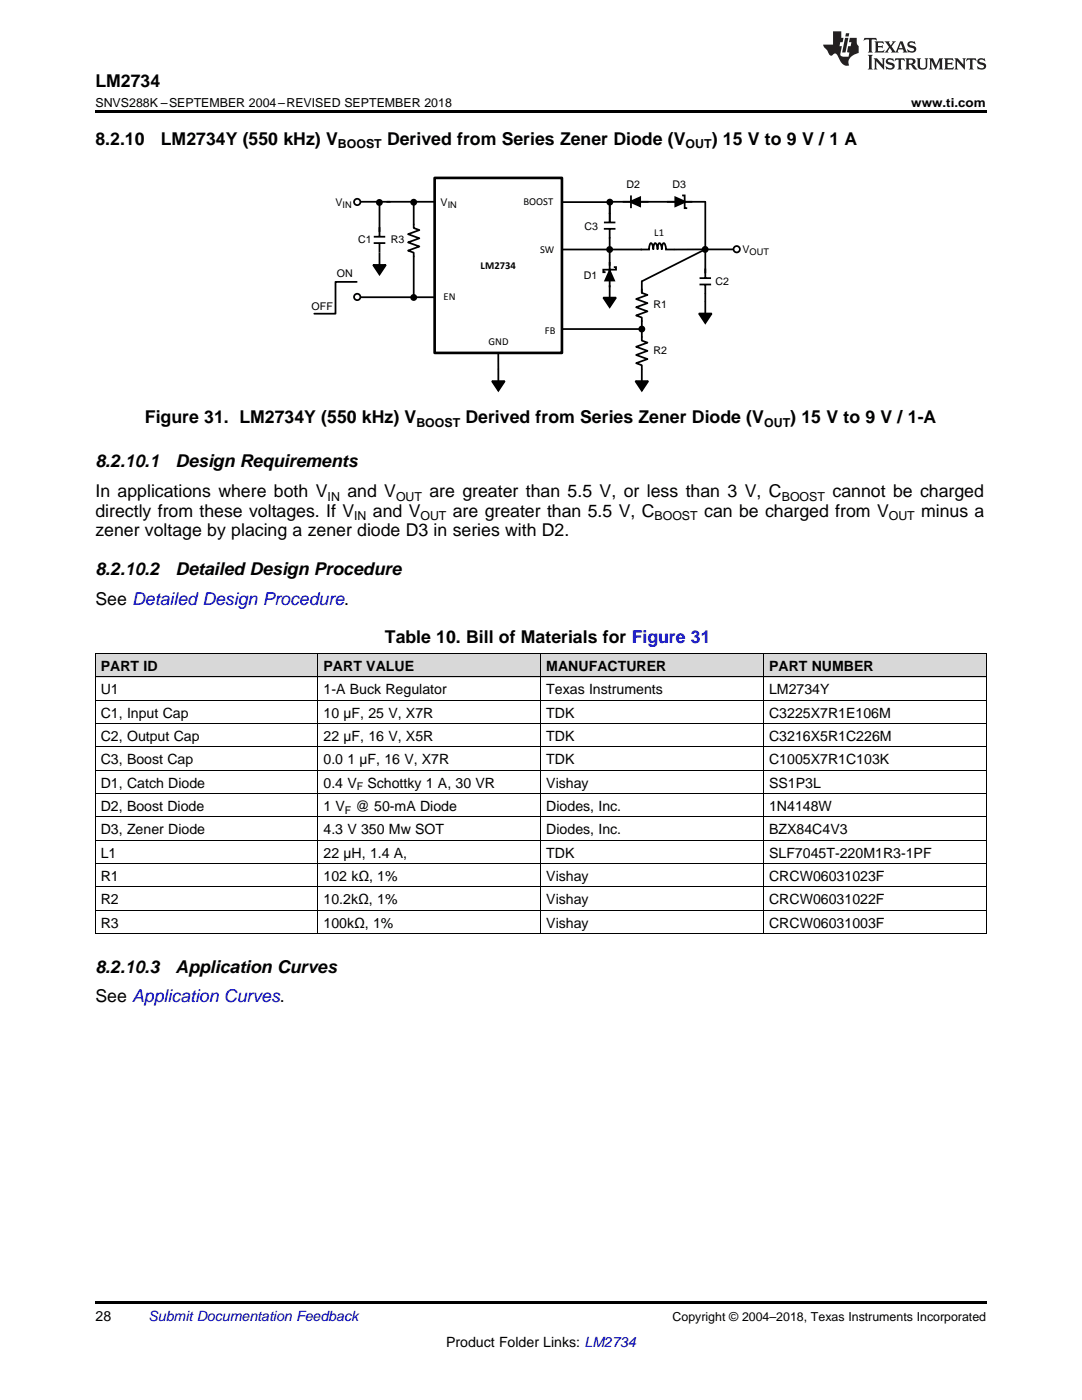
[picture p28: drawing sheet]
<svg xmlns="http://www.w3.org/2000/svg" width="216mm" height="279mm" viewBox="0 0 216 279" stroke-linecap="round" stroke-linejoin="round" font-family="sans-serif">
<defs><g id="words">
<g font-size="3.5">
<text x="19" y="17.3">LM2734</text>
<text x="19" y="28.9">8.2.10</text>
<text x="32.1" y="28.9">LM2734Y (550 kHz) V</text>
<text x="77.2" y="28.9">Derived from Series Zener Diode (V</text>
<text x="142" y="28.9">) 15 V to 9 V / 1 A</text>
<text x="28.9" y="84.5">Figure 31. LM2734Y (550 kHz) V</text>
<text x="92.9" y="84.5">Derived from Series Zener Diode (V</text>
<text x="157.7" y="84.5">) 15 V to 9 V / 1-A</text>
<text x="19" y="93.2">8.2.10.1</text>
<text x="35" y="93.2">Design Requirements</text>
<text x="19" y="99.2">In applications where both V</text>
<text x="69.3" y="99.2">and V</text>
<text x="85.7" y="99.2">are greater than 5.5 V, or less than 3 V, C</text>
<text x="166.1" y="99.2">cannot be charged</text>
<text x="19" y="103.1">directly from these voltages. If V</text>
<text x="19" y="107">zener voltage by placing a zener diode D3 in series with D2.</text>
<text x="74.4" y="103.1">and V</text>
<text x="90.3" y="103.1">are greater than 5.5 V, C</text>
<text x="140.5" y="103.1">can be charged from V</text>
<text x="183.8" y="103.1">minus a</text>
<text x="19" y="114.7">8.2.10.2</text>
<text x="35" y="114.7">Detailed Design Procedure</text>
<text x="19" y="120.7">See Detailed Design Procedure.</text>
<text x="76.8" y="128.4">Table 10. Bill of Materials for Figure 31</text>
<text x="19" y="194.1">8.2.10.3</text>
<text x="35" y="194.1">Application Curves</text>
<text x="19" y="200.1">See Application Curves.</text>
</g>
<g font-size="2.8">
<text x="20.1" y="133.9">PART ID</text>
<text x="64.6" y="133.9">PART VALUE</text>
<text x="109" y="133.9">MANUFACTURER</text>
<text x="153.5" y="133.9">PART NUMBER</text>
<text x="20.1" y="138.5">U1</text>
<text x="20.1" y="143.2">C1, Input Cap</text>
<text x="64.6" y="138.5">1-A Buck Regulator</text>
<text x="64.6" y="143.2">10 µF, 25 V, X7R</text>
<text x="109" y="138.5">Texas Instruments</text>
<text x="109" y="143.2">TDK</text>
<text x="153.5" y="138.5">LM2734Y</text>
<text x="153.5" y="143.2">C3225X7R1E106M</text>
<text x="20.1" y="147.8">C2, Output Cap</text>
<text x="64.6" y="147.8">22 µF, 16 V, X5R</text>
<text x="109" y="147.8">TDK</text>
<text x="153.5" y="147.8">C3216X5R1C226M</text>
<text x="20.1" y="152.5">C3, Boost Cap</text>
<text x="64.6" y="152.5">0.0</text>
<text x="69.3" y="152.5">1 µF, 16 V, X7R</text>
<text x="109" y="152.5">TDK</text>
<text x="153.5" y="152.5">C1005X7R1C103K</text>
<text x="20.1" y="157.2">D1, Catch Diode</text>
<text x="20.1" y="161.8">D2, Boost Diode</text>
<text x="64.6" y="157.2">0.4 V</text>
<text x="64.6" y="161.8">1 V</text>
<text x="70.9" y="161.8">@ 50-mA Diode</text>
<text x="73.3" y="157.2">Schottky 1 A, 30 VR</text>
<text x="109" y="157.2">Vishay</text>
<text x="109" y="161.8">Diodes, Inc.</text>
<text x="153.5" y="157.2">SS1P3L</text>
<text x="153.5" y="161.8">1N4148W</text>
<text x="20.1" y="166.5">D3, Zener Diode</text>
<text x="64.6" y="166.5">4.3 V 350 Mw SOT</text>
<text x="109" y="166.5">Diodes, Inc.</text>
<text x="153.5" y="166.5">BZX84C4V3</text>
<text x="20.1" y="171.1">L1</text>
<text x="64.6" y="171.1">22 µH, 1.4 A,</text>
<text x="109" y="171.1">TDK</text>
<text x="153.5" y="171.1">SLF7045T-220M1R3-1PF</text>
<text x="20.1" y="175.8">R1</text>
<text x="64.6" y="175.8">102 kΩ, 1%</text>
<text x="109" y="175.8">Vishay</text>
<text x="153.5" y="175.8">CRCW06031023F</text>
<text x="20.1" y="180.4">R2</text>
<text x="20.1" y="185.1">R3</text>
<text x="64.6" y="180.4">10.2kΩ, 1%</text>
<text x="64.6" y="185.1">100kΩ, 1%</text>
<text x="109" y="180.4">Vishay</text>
<text x="109" y="185.1">Vishay</text>
<text x="153.5" y="180.4">CRCW06031022F</text>
<text x="153.5" y="185.1">CRCW06031003F</text>
<text x="19" y="263.6">28</text>
<text x="89" y="268.9">Product Folder Links: LM2734</text>
</g>
<text font-size="2.8" fill="#0000c8" x="29.6" y="263.6">Submit Documentation Feedback</text>
<g font-size="2.5">
<text x="19" y="21.4">SNVS288K –SEPTEMBER 2004–REVISED SEPTEMBER 2018</text>
<text x="181.8" y="21.4">www.ti.com</text>
<text x="67.4" y="29.6">BOOST</text>
<text x="136.8" y="29.6">OUT</text>
<text x="83.1" y="85.2">BOOST</text>
<text x="152.5" y="85.2">OUT</text>
<text x="65.4" y="99.9">IN</text>
<text x="79" y="99.9">OUT</text>
<text x="156" y="99.9">BOOST</text>
<text x="70.7" y="103.8">IN</text>
<text x="83.9" y="103.8">OUT</text>
<text x="130.6" y="103.8">BOOST</text>
<text x="177.3" y="103.8">OUT</text>
<text x="134.2" y="263.6">Copyright © 2004–2018, Texas Instruments Incorporated</text>
</g>
<g font-size="2.1">
<text x="66.9" y="41.1">V</text>
<text x="87.9" y="41.1">V</text>
<text x="104.4" y="40.9">BOOST</text>
<text x="125" y="37.5">D2</text>
<text x="134.2" y="37.4">D3</text>
<text x="116.6" y="45.8">C3</text>
<text x="130.5" y="47.1">L1</text>
<text x="71.4" y="48.6">C1</text>
<text x="78" y="48.4">R3</text>
<text x="95.9" y="53.6">LM2734</text>
<text x="107.8" y="50.4">SW</text>
<text x="148.2" y="50.5">V</text>
<text x="67.2" y="55.3">ON</text>
<text x="88.5" y="60">EN</text>
<text x="116.5" y="55.6">D1</text>
<text x="142.7" y="56.8">C2</text>
<text x="62.2" y="61.8">OFF</text>
<text x="130.4" y="61.4">R1</text>
<text x="97.5" y="68.8">GND</text>
<text x="108.7" y="66.6">FB</text>
<text x="130.4" y="70.7">R2</text>
<text x="71.2" y="157.7">F</text>
<text x="68.8" y="162.4">F</text>
</g>
<g font-size="1.8">
<text x="68.3" y="41.5">IN</text>
<text x="89.3" y="41.5">IN</text>
<text x="149.6" y="50.9">OUT</text>
</g>
</g></defs>
<g fill="#d8d8d8">
<path d="M19 130.5h44.5v4.6h-44.5z"/>
<path d="M63.5 130.5h44.4v4.6h-44.4z"/>
<path d="M107.9 130.5h44.5v4.6h-44.5z"/>
<path d="M152.4 130.5h44.4v4.6h-44.4z"/>
</g>
<path d="M19 259.7h177.8v.5h-177.8z" fill="#000"/>
<g fill="none" stroke="#000" stroke-width=".2">
<path d="M19 139.8h177.8M19 135.1h177.8M19 130.4h177.8M19.1 130.5v55.9M63.4 130.5v55.9M107.9 130.5v55.9M152.3 130.5v55.9M196.8 130.5v55.9M19 158.4h177.8M19 153.7h177.8M19 149.1h177.8M19 144.4h177.8"/>
<path d="M19 177h177.8M19 172.3h177.8M19 167.7h177.8M19 163h177.8M19 186.3h177.8M19 181.7h177.8"/>
</g>
<g fill="#000">
<path d="M121.7 54l.8 2h-1.7zM120.4 59.4h2.5l-1.2 1.9zM126.8 76.1h2.5l-1.2 1.9zM139.5 62.6h2.5l-1.3 1.9z"/>
<circle cx="140.7" cy="49.8" r=".51"/>
</g>
<g fill="none" stroke="#000" stroke-width=".35">
<path d="M120.4 59.4h2.5l-1.2 1.9zM121.7 54l.8 2h-1.7zM121.7 52.3v7.1M122.5 53.3h.4v.5h-2.5v.5h.4M128 49.8h-6.3v3.2M128.1 57.7v.8l1.1 .4-2.3 .8 2.3 .8-2.3 .8 2.3 .8-2.3 .9 1.2 .4v4.6l1.1 .4-2.3 .8 2.3 .8-2.3 .8 2.3 .9-2.3 .8 1.2 .4v3.2M128.1 56.1v2.4M139.6 56.8h2.3M139.6 55.5h2.3M140.7 49.8h-7.8a1.27 1.27 0 0 0-.5-1.3 1.38 1.38 0 0 0-.3 1.3 1.33 1.33 0 0 0-.5-1.3 1.38 1.38 0 0 0-.4 1.3 1.33 1.33 0 0 0-.5-1.3 1.38 1.38 0 0 0-.3 1.3 1.33 1.33 0 0 0-.5-1.3 1.4 1.4 0 0 0-.4 1.3h-1.7M140.7 40.3v15.2M140.7 56.9v1.8"/>
<path d="M112.1 65.7h15.9M126.8 76.1h2.5l-1.2 1.9zM139.5 62.6h2.5l-1.3 1.9zM140.7 60.1v2.5"/>
<circle cx="140.7" cy="49.8" r=".51"/>
</g>
<path d="M86.7 35.5h25.4v34.9h-25.4z" fill-rule="evenodd" fill="#fff"/>
<path d="M86.7 35.5h25.4v34.9h-25.4z" fill="none" stroke="#000" stroke-width=".53"/>
<g fill="none" stroke="#000" stroke-width=".35">
<path d="M125.9 39v2.5M134.8 39.4l2 .9-2 .9zM136.1 39h.5v2.5h.5M71.2 56.3h-4.3v6.3h-4.2M71.5 40.3h15.2M71.5 59.3h15.1M74.5 52.9h2.5l-1.3 1.9zM74.6 48.5h2.3M74.6 47.2h2.3M75.7 40.5v6.7M75.7 48.6v4.3M82.6 40.4v5.1l1.1 .4-2.3 .8 2.3 .9-2.3 .8 2.3 .8-2.3 .8 1.2 .4v9"/>
<path d="M112.1 49.8h9.6M112.4 40.3h9.3v4.1M120.5 45.7h2.3M120.5 44.4h2.3M121.7 45.8v4M121.7 40.3h19M125.7 40.3l2-.9v1.8zM140.7 58.7v1.4M147.1 49.8h-6.4l-12.6 6.3M98.2 76.1h2.5l-1.3 1.9zM99.4 70.4v5.7"/>
<circle cx="75.7" cy="40.4" r=".51"/>
<circle cx="82.6" cy="59.4" r=".51"/>
<circle cx="82.6" cy="40.4" r=".51"/>
<circle cx="121.7" cy="49.8" r=".51"/>
<circle cx="121.7" cy="40.3" r=".51"/>
<circle cx="128.1" cy="65.7" r=".51"/>
</g>
<g fill="#000">
<path d="M125.7 40.3l2-.9v1.8zM74.5 52.9h2.5l-1.3 1.9zM134.8 39.4l2 .9-2 .9zM98.2 76.1h2.5l-1.3 1.9z"/>
<circle cx="75.7" cy="40.4" r=".51"/>
<circle cx="82.6" cy="59.4" r=".51"/>
<circle cx="82.6" cy="40.4" r=".51"/>
<circle cx="121.7" cy="49.8" r=".51"/>
<circle cx="121.7" cy="40.3" r=".51"/>
<circle cx="128.1" cy="65.7" r=".51"/>
</g>
<circle cx="71.3" cy="40.3" r=".64" fill="#fff"/>
<circle cx="71.3" cy="40.3" r=".64" fill="none" stroke="#000" stroke-width=".35"/>
<circle cx="71.3" cy="59.3" r=".64" fill="#fff"/>
<circle cx="71.3" cy="59.3" r=".64" fill="none" stroke="#000" stroke-width=".35"/>
<circle cx="147" cy="49.7" r=".63" fill="#fff"/>
<circle cx="147" cy="49.7" r=".63" fill="none" stroke="#000" stroke-width=".35"/>
<path d="M19 22h177.8v.5h-177.8z" fill="#000"/>
<g fill="#231f20">
<path d="M172.5 7.6l-.1 .5 .4-.2h.6v.1v2.1l-.2 .4h.9l-.2-.4v-2.1l.1-.1h.5l.5 .2-.2-.5zM174.5 8.3l.2 .3v1.5l-.2 .4h1.8l.2-.6a1.04 1.04 0 0 1-1.3 .2v-.7h.6l.3 .2v-.6l-.3 .2h-.6v-.6l.8-.1 .4 .3-.2-.5zM176.5 8.3l.9 1.1-.9 1.1h.8l-.2-.2 .4-.7 .5 .7-.2 .2h1.5l-.2-.2 .2-.4h.9l.1 .4-.2 .2h1l-.3-.3-.7-1.9h-.5l-.9 2-.8-1 .9-1h-.8l.1 .3-.4 .5-.3-.6 .1-.2zM179.7 8.6l.4 1h-.7zM181.3 8.4a.63 .63 0 0 0-.2 .7 .63 .63 0 0 0 .6 .4l.6 .2 .1 .2a.75 .75 0 0 1-.7 .4 .75 .75 0 0 1-.6-.5l.1 .7 .1-.1a1.11 1.11 0 0 0 1.5-.6 1.13 1.13 0 0 0-1.2-.8l-.1-.4a1.04 1.04 0 0 1 1.2 .2l-.2-.5-.2 .1-.4-.2zM173.2 10.9l.2 .4v2.2l-.2 .4h1l-.3-.4v-2.2l.3-.4zM174.3 11.6l.3 .4v1.5l-.3 .4h.8l-.2-.4v-1.3l1.5 1.7v-1.9l.2-.4h-.7l.2 .4v.9l-1.1-1.3zM177 11.8a.62 .62 0 0 0-.2 .7 .62 .62 0 0 0 .6 .4l.6 .1 .1 .3a.76 .76 0 0 1-.7 .3 .76 .76 0 0 1-.7-.4l.2 .7 .1-.1a1.11 1.11 0 0 0 1.5-.6 1.13 1.13 0 0 0-1.2-.8l-.1-.4a1.04 1.04 0 0 1 1.2 .2l-.2-.6-.2 .1-.5-.1zM178.7 11.6l-.2 .6a.61 .61 0 0 1 .8-.3v1.6l-.2 .4h.9l-.2-.4v-1.6a.63 .63 0 0 1 .7 .3l-.1-.6zM180.6 11.6l.3 .4v1.5l-.3 .4h1l-.2-.2-.1-.8 .6 .2a.76 .76 0 0 0 1.2 .7l-1-1a.58 .58 0 0 0 .6-.5 .58 .58 0 0 0-.5-.6zM181.4 11.9h.1a.45 .45 0 0 1 .5 .1 .45 .45 0 0 1 .1 .5l-.8 .2zM182.9 11.6l.2 .2a2.17 2.17 0 0 0 .3 1.9 .99 .99 0 0 0 1.6-.6v-1.1l.2-.4h-.7l.2 .2a1.92 1.92 0 0 1-.2 1.8 .6 .6 0 0 1-.9-.5v-1.1l.2-.4zM185.4 11.6l.2 .4v1.5l-.2 .4h.7l-.2-.4v-1.4l.8 1.8 .8-1.8v1.4l-.2 .4h.9l-.2-.4v-1.5l.2-.4h-.8l-.6 1.5-.6-1.5zM188.4 11.6l.2 .4v1.5l-.2 .4h1.8l.1-.6a1.04 1.04 0 0 1-1.2 .1v-.6h.5l.4 .2v-.6l-.4 .2h-.5v-.7h.8l.3 .3-.1-.6zM190.5 11.6l.2 .4v1.5l-.2 .4h.7l-.2-.4v-1.3l1.5 1.7v-1.9l.2-.4h-.7l.2 .4v.9l-1.1-1.3zM192.9 11.6l-.1 .6a.61 .61 0 0 1 .7-.3l.1 1.6-.3 .4h1l-.3-.4 .1-1.6a.63 .63 0 0 1 .7 .3l-.1-.6zM195.2 11.8a.62 .62 0 0 0-.2 .7 .62 .62 0 0 0 .6 .4l.6 .1 .1 .3a.76 .76 0 0 1-.7 .3 .76 .76 0 0 1-.6-.4l.1 .7 .1-.1a1.11 1.11 0 0 0 1.6-.6 1.13 1.13 0 0 0-1.3-.8l-.1-.4a1.04 1.04 0 0 1 1.2 .2l-.1-.6-.2 .1-.5-.1z"/>
<path d="M166.2 6.3v2.6h-1.9v.4l.8 .9a.91 .91 0 0 0 1 .8 .56 .56 0 0 1 .5-.3 .56 .56 0 0 1 .5 .3l.4 .8a1.53 1.53 0 0 0 1.9 1.2 1.54 1.54 0 0 1 1-2.1l.9-.3v-1.4a1.52 1.52 0 0 1-.4-1.6h-1.3l-.2 .8h.5l-.2 .8h-.5l-.1 1v.2l.4 .1-.2 .8a1.93 1.93 0 0 1-1.6-.3l.3-1.8h-.5l.2-.8h.4l.2-.8h-.4v-1.3zM168.6 7.6l-.6 2.9h.7l.6-2.9zM168.8 6.6l-.1 .7h.6l.2-.7z"/>
</g>
<use href="#words"/>
</svg>
